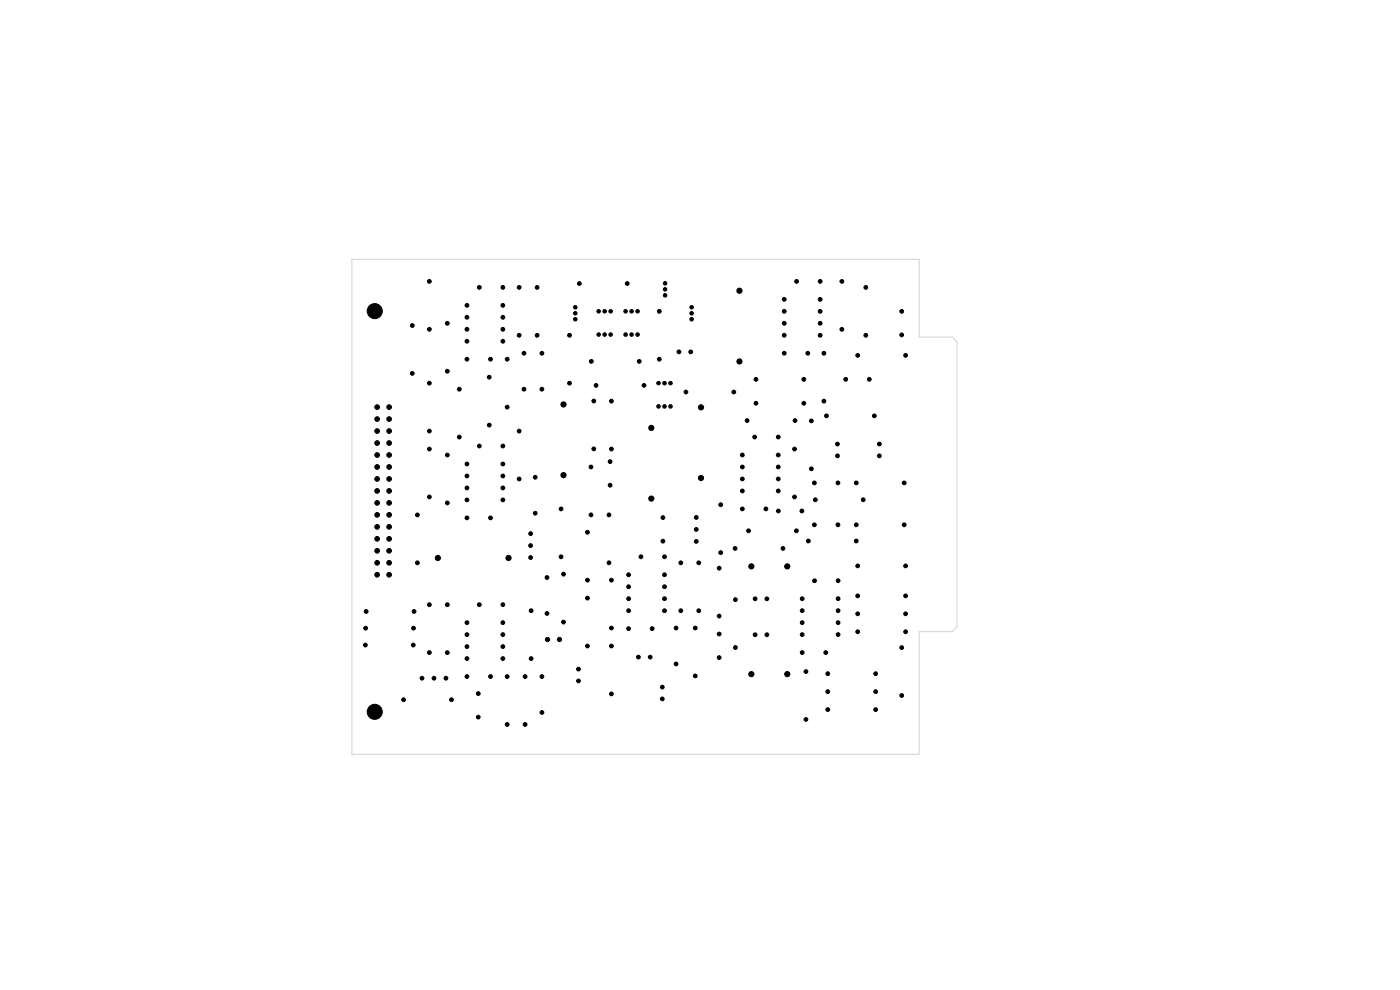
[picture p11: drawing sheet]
<svg xmlns="http://www.w3.org/2000/svg" width="297mm" height="210mm" viewBox="0 0 297 210" stroke-linecap="round" stroke-linejoin="round" font-family="sans-serif">
<path d="M74.6 55h120.4v16.5h7l1 1v60.5l-1 1h-7v26h-120.4z" fill="none" stroke="#d0d2cd" stroke-width=".21"/>
<g fill="#000" stroke="#000" stroke-width=".21">
<circle cx="91.1" cy="59.7" r=".4"/>
<circle cx="169" cy="59.7" r=".4"/>
<circle cx="174" cy="59.7" r=".4"/>
<circle cx="178.6" cy="59.7" r=".4"/>
<circle cx="79.5" cy="66" r="1.6"/>
<circle cx="87.5" cy="79.2" r=".4"/>
<circle cx="87.5" cy="69.1" r=".4"/>
<circle cx="91.1" cy="69.9" r=".4"/>
<circle cx="94.9" cy="78.7" r=".4"/>
<circle cx="94.9" cy="68.6" r=".4"/>
<circle cx="99.1" cy="76.2" r=".4"/>
<circle cx="99.1" cy="64.8" r=".4"/>
<circle cx="99.1" cy="67.3" r=".4"/>
<circle cx="99.1" cy="69.9" r=".4"/>
<circle cx="99.1" cy="72.4" r=".4"/>
<circle cx="101.7" cy="61" r=".4"/>
<circle cx="104.1" cy="76.2" r=".4"/>
<circle cx="106.7" cy="72.4" r=".4"/>
<circle cx="106.7" cy="67.3" r=".4"/>
<circle cx="106.7" cy="69.9" r=".4"/>
<circle cx="106.7" cy="64.8" r=".4"/>
<circle cx="106.7" cy="61" r=".4"/>
<circle cx="107.6" cy="76.2" r=".4"/>
<circle cx="110.1" cy="71.1" r=".4"/>
<circle cx="110.1" cy="61" r=".4"/>
<circle cx="111.2" cy="74.9" r=".4"/>
<circle cx="113.9" cy="61" r=".4"/>
<circle cx="113.9" cy="71.1" r=".4"/>
<circle cx="115" cy="74.9" r=".4"/>
<circle cx="120.8" cy="71.1" r=".4"/>
<circle cx="122" cy="65.2" r=".38"/>
<circle cx="122" cy="67.7" r=".38"/>
<circle cx="122" cy="66.5" r=".38"/>
<circle cx="122.9" cy="60.1" r=".4"/>
<circle cx="125.4" cy="76.7" r=".4"/>
<circle cx="127" cy="66" r=".37"/>
<circle cx="127" cy="71" r=".37"/>
<circle cx="128.3" cy="66" r=".37"/>
<circle cx="128.3" cy="71" r=".37"/>
<circle cx="129.5" cy="66" r=".37"/>
<circle cx="129.5" cy="71" r=".37"/>
<circle cx="132.7" cy="66" r=".37"/>
<circle cx="132.7" cy="71" r=".37"/>
<circle cx="133.1" cy="60.1" r=".4"/>
<circle cx="134" cy="66" r=".37"/>
<circle cx="134" cy="71" r=".37"/>
<circle cx="135.3" cy="66" r=".37"/>
<circle cx="135.3" cy="71" r=".37"/>
<circle cx="135.6" cy="76.7" r=".4"/>
<circle cx="139.9" cy="76.2" r=".4"/>
<circle cx="139.9" cy="66" r=".4"/>
<circle cx="141.1" cy="62.6" r=".38"/>
<circle cx="141.1" cy="61.4" r=".38"/>
<circle cx="141.1" cy="60.1" r=".38"/>
<circle cx="144" cy="74.6" r=".4"/>
<circle cx="146.5" cy="74.6" r=".4"/>
<circle cx="146.7" cy="67.7" r=".38"/>
<circle cx="146.7" cy="65.2" r=".38"/>
<circle cx="146.7" cy="66.5" r=".38"/>
<circle cx="156.9" cy="61.7" r=".55"/>
<circle cx="156.9" cy="76.7" r=".55"/>
<circle cx="166.4" cy="71.1" r=".4"/>
<circle cx="166.4" cy="74.9" r=".4"/>
<circle cx="166.4" cy="66" r=".4"/>
<circle cx="166.4" cy="68.6" r=".4"/>
<circle cx="166.4" cy="63.5" r=".4"/>
<circle cx="171.4" cy="74.9" r=".4"/>
<circle cx="174" cy="71.1" r=".4"/>
<circle cx="174" cy="68.6" r=".4"/>
<circle cx="174" cy="66" r=".4"/>
<circle cx="174" cy="63.5" r=".4"/>
<circle cx="174.8" cy="74.9" r=".4"/>
<circle cx="178.6" cy="69.9" r=".4"/>
<circle cx="182" cy="75.4" r=".4"/>
<circle cx="183.7" cy="61" r=".4"/>
<circle cx="183.7" cy="71.1" r=".4"/>
<circle cx="191.3" cy="66" r=".4"/>
<circle cx="191.3" cy="71" r=".4"/>
<circle cx="192.1" cy="75.4" r=".4"/>
<circle cx="80" cy="86.4" r=".5"/>
<circle cx="80" cy="91.4" r=".5"/>
<circle cx="80" cy="94" r=".5"/>
<circle cx="80" cy="96.5" r=".5"/>
<circle cx="80" cy="88.9" r=".5"/>
<circle cx="80" cy="99.1" r=".5"/>
<circle cx="82.5" cy="96.5" r=".5"/>
<circle cx="82.5" cy="86.4" r=".5"/>
<circle cx="82.5" cy="91.4" r=".5"/>
<circle cx="82.5" cy="88.9" r=".5"/>
<circle cx="82.5" cy="94" r=".5"/>
<circle cx="82.5" cy="99.1" r=".5"/>
<circle cx="91.1" cy="91.4" r=".4"/>
<circle cx="91.1" cy="81.3" r=".4"/>
<circle cx="91.1" cy="95.3" r=".4"/>
<circle cx="94.9" cy="96.5" r=".4"/>
<circle cx="97.4" cy="82.6" r=".4"/>
<circle cx="97.4" cy="92.7" r=".4"/>
<circle cx="99.1" cy="98.4" r=".4"/>
<circle cx="101.7" cy="94.6" r=".4"/>
<circle cx="103.8" cy="80" r=".4"/>
<circle cx="103.8" cy="90.2" r=".4"/>
<circle cx="106.7" cy="98.4" r=".4"/>
<circle cx="106.7" cy="94.6" r=".4"/>
<circle cx="107.6" cy="86.4" r=".4"/>
<circle cx="110.1" cy="91.4" r=".4"/>
<circle cx="111.2" cy="82.6" r=".4"/>
<circle cx="115" cy="82.6" r=".4"/>
<circle cx="119.5" cy="85.8" r=".55"/>
<circle cx="120.8" cy="81.3" r=".4"/>
<circle cx="125.4" cy="99.1" r=".4"/>
<circle cx="126" cy="85.1" r=".4"/>
<circle cx="126" cy="95.2" r=".4"/>
<circle cx="126.5" cy="81.8" r=".4"/>
<circle cx="129.4" cy="97.9" r=".4"/>
<circle cx="129.7" cy="85.1" r=".4"/>
<circle cx="129.7" cy="95.3" r=".4"/>
<circle cx="136.6" cy="81.8" r=".4"/>
<circle cx="138.2" cy="90.8" r=".55"/>
<circle cx="139.7" cy="81.3" r=".37"/>
<circle cx="139.7" cy="86.2" r=".37"/>
<circle cx="141" cy="81.3" r=".37"/>
<circle cx="141" cy="86.2" r=".37"/>
<circle cx="142.2" cy="81.3" r=".37"/>
<circle cx="142.2" cy="86.2" r=".37"/>
<circle cx="145.5" cy="83.2" r=".4"/>
<circle cx="148.7" cy="86.4" r=".55"/>
<circle cx="155.7" cy="83.2" r=".4"/>
<circle cx="157.5" cy="99.1" r=".4"/>
<circle cx="157.5" cy="96.5" r=".4"/>
<circle cx="158.5" cy="89.2" r=".4"/>
<circle cx="160.1" cy="92.7" r=".4"/>
<circle cx="160.4" cy="85.5" r=".4"/>
<circle cx="160.4" cy="80.5" r=".4"/>
<circle cx="165.1" cy="96.5" r=".4"/>
<circle cx="165.1" cy="92.7" r=".4"/>
<circle cx="165.1" cy="99.1" r=".4"/>
<circle cx="168.6" cy="95.3" r=".4"/>
<circle cx="168.7" cy="89.2" r=".4"/>
<circle cx="170.5" cy="85.5" r=".4"/>
<circle cx="170.5" cy="80.5" r=".4"/>
<circle cx="172.1" cy="99.4" r=".4"/>
<circle cx="172.1" cy="89.3" r=".4"/>
<circle cx="174.8" cy="85.1" r=".4"/>
<circle cx="175.3" cy="88.2" r=".4"/>
<circle cx="177.7" cy="94.2" r=".4"/>
<circle cx="177.7" cy="96.7" r=".4"/>
<circle cx="179.4" cy="80.5" r=".4"/>
<circle cx="184.4" cy="80.5" r=".4"/>
<circle cx="185.5" cy="88.2" r=".4"/>
<circle cx="186.5" cy="94.2" r=".4"/>
<circle cx="186.5" cy="96.7" r=".4"/>
<circle cx="80" cy="114.3" r=".5"/>
<circle cx="80" cy="101.6" r=".5"/>
<circle cx="80" cy="119.4" r=".5"/>
<circle cx="80" cy="116.8" r=".5"/>
<circle cx="80" cy="106.7" r=".5"/>
<circle cx="80" cy="109.2" r=".5"/>
<circle cx="80" cy="111.8" r=".5"/>
<circle cx="80" cy="104.1" r=".5"/>
<circle cx="82.5" cy="101.6" r=".5"/>
<circle cx="82.5" cy="109.2" r=".5"/>
<circle cx="82.5" cy="104.1" r=".5"/>
<circle cx="82.5" cy="111.8" r=".5"/>
<circle cx="82.5" cy="116.8" r=".5"/>
<circle cx="82.5" cy="114.3" r=".5"/>
<circle cx="82.5" cy="119.4" r=".5"/>
<circle cx="82.5" cy="106.7" r=".5"/>
<circle cx="88.5" cy="109.2" r=".4"/>
<circle cx="88.5" cy="119.4" r=".4"/>
<circle cx="91.1" cy="105.4" r=".4"/>
<circle cx="92.9" cy="118.4" r=".55"/>
<circle cx="94.9" cy="106.7" r=".4"/>
<circle cx="99.1" cy="109.9" r=".4"/>
<circle cx="99.1" cy="103.5" r=".4"/>
<circle cx="99.1" cy="106" r=".4"/>
<circle cx="99.1" cy="101" r=".4"/>
<circle cx="104.1" cy="109.9" r=".4"/>
<circle cx="106.7" cy="106" r=".4"/>
<circle cx="106.7" cy="101" r=".4"/>
<circle cx="106.7" cy="103.5" r=".4"/>
<circle cx="107.9" cy="118.4" r=".55"/>
<circle cx="110.1" cy="101.6" r=".4"/>
<circle cx="112.6" cy="113.2" r=".4"/>
<circle cx="112.6" cy="115.7" r=".4"/>
<circle cx="112.6" cy="118.3" r=".4"/>
<circle cx="113.5" cy="101.2" r=".4"/>
<circle cx="113.5" cy="108.9" r=".4"/>
<circle cx="119" cy="118.1" r=".4"/>
<circle cx="119" cy="108" r=".4"/>
<circle cx="119.5" cy="100.8" r=".55"/>
<circle cx="124.6" cy="112.9" r=".4"/>
<circle cx="125.4" cy="109.2" r=".4"/>
<circle cx="129.2" cy="109.2" r=".4"/>
<circle cx="129.2" cy="119.4" r=".4"/>
<circle cx="129.4" cy="102.9" r=".4"/>
<circle cx="136" cy="118.1" r=".4"/>
<circle cx="138.2" cy="105.8" r=".55"/>
<circle cx="140.6" cy="114.8" r=".4"/>
<circle cx="140.6" cy="109.8" r=".4"/>
<circle cx="141" cy="118.1" r=".4"/>
<circle cx="144.4" cy="119.4" r=".4"/>
<circle cx="147.7" cy="109.8" r=".4"/>
<circle cx="147.7" cy="112.3" r=".4"/>
<circle cx="147.7" cy="114.8" r=".4"/>
<circle cx="148.2" cy="119.4" r=".4"/>
<circle cx="148.7" cy="101.4" r=".55"/>
<circle cx="152.9" cy="117.2" r=".4"/>
<circle cx="152.9" cy="107.1" r=".4"/>
<circle cx="155.9" cy="116.3" r=".4"/>
<circle cx="157.5" cy="104.1" r=".4"/>
<circle cx="157.5" cy="108" r=".4"/>
<circle cx="157.5" cy="101.6" r=".4"/>
<circle cx="158.8" cy="112.6" r=".4"/>
<circle cx="162.5" cy="108" r=".4"/>
<circle cx="165.1" cy="104.1" r=".4"/>
<circle cx="165.1" cy="101.6" r=".4"/>
<circle cx="165.1" cy="108.4" r=".4"/>
<circle cx="166.1" cy="116.3" r=".4"/>
<circle cx="168.6" cy="105.4" r=".4"/>
<circle cx="169" cy="112.6" r=".4"/>
<circle cx="170.1" cy="108.4" r=".4"/>
<circle cx="171.5" cy="114.8" r=".4"/>
<circle cx="172.8" cy="111.3" r=".4"/>
<circle cx="172.8" cy="102.4" r=".4"/>
<circle cx="173" cy="106" r=".4"/>
<circle cx="177.8" cy="102.4" r=".4"/>
<circle cx="177.8" cy="111.3" r=".4"/>
<circle cx="181.6" cy="114.8" r=".4"/>
<circle cx="181.7" cy="111.3" r=".4"/>
<circle cx="181.7" cy="102.4" r=".4"/>
<circle cx="183.1" cy="106" r=".4"/>
<circle cx="191.8" cy="102.4" r=".4"/>
<circle cx="191.8" cy="111.3" r=".4"/>
<circle cx="77.5" cy="136.8" r=".4"/>
<circle cx="77.6" cy="133.3" r=".4"/>
<circle cx="77.7" cy="129.7" r=".4"/>
<circle cx="80" cy="121.9" r=".5"/>
<circle cx="82.5" cy="121.9" r=".5"/>
<circle cx="87.7" cy="136.8" r=".4"/>
<circle cx="87.7" cy="133.3" r=".4"/>
<circle cx="87.8" cy="129.7" r=".4"/>
<circle cx="91.1" cy="138.4" r=".4"/>
<circle cx="91.1" cy="128.3" r=".4"/>
<circle cx="94.9" cy="138.4" r=".4"/>
<circle cx="94.9" cy="128.3" r=".4"/>
<circle cx="99.1" cy="134.6" r=".4"/>
<circle cx="99.1" cy="132.1" r=".4"/>
<circle cx="99.1" cy="137.2" r=".4"/>
<circle cx="99.1" cy="139.7" r=".4"/>
<circle cx="101.7" cy="128.3" r=".4"/>
<circle cx="106.7" cy="139.7" r=".4"/>
<circle cx="106.7" cy="137.2" r=".4"/>
<circle cx="106.7" cy="134.6" r=".4"/>
<circle cx="106.7" cy="128.3" r=".4"/>
<circle cx="106.7" cy="132.1" r=".4"/>
<circle cx="112.7" cy="129.5" r=".4"/>
<circle cx="112.7" cy="139.7" r=".4"/>
<circle cx="116" cy="130.1" r=".4"/>
<circle cx="116" cy="122.5" r=".4"/>
<circle cx="116.2" cy="135.7" r=".45"/>
<circle cx="118.7" cy="135.7" r=".45"/>
<circle cx="119.5" cy="132" r=".4"/>
<circle cx="119.5" cy="121.8" r=".4"/>
<circle cx="124.6" cy="137" r=".4"/>
<circle cx="124.6" cy="123.1" r=".4"/>
<circle cx="124.6" cy="126.9" r=".4"/>
<circle cx="129.7" cy="137" r=".4"/>
<circle cx="129.7" cy="133.2" r=".4"/>
<circle cx="129.7" cy="123.1" r=".4"/>
<circle cx="133.3" cy="121.9" r=".4"/>
<circle cx="133.3" cy="124.5" r=".4"/>
<circle cx="133.3" cy="133.4" r=".4"/>
<circle cx="133.3" cy="127" r=".4"/>
<circle cx="133.3" cy="129.5" r=".4"/>
<circle cx="135.4" cy="139.4" r=".4"/>
<circle cx="137.9" cy="139.4" r=".4"/>
<circle cx="138.3" cy="133.4" r=".4"/>
<circle cx="141" cy="121.9" r=".4"/>
<circle cx="141" cy="124.5" r=".4"/>
<circle cx="141" cy="129.5" r=".4"/>
<circle cx="141" cy="127" r=".4"/>
<circle cx="143.4" cy="133.2" r=".4"/>
<circle cx="144.4" cy="129.5" r=".4"/>
<circle cx="147.5" cy="133.2" r=".4"/>
<circle cx="148.2" cy="129.5" r=".4"/>
<circle cx="152.6" cy="130.7" r=".4"/>
<circle cx="152.6" cy="139.5" r=".4"/>
<circle cx="152.6" cy="134.5" r=".4"/>
<circle cx="152.6" cy="120.5" r=".4"/>
<circle cx="156" cy="137.4" r=".4"/>
<circle cx="156" cy="127.2" r=".4"/>
<circle cx="159.4" cy="120.1" r=".55"/>
<circle cx="160.2" cy="127" r=".4"/>
<circle cx="160.2" cy="134.6" r=".4"/>
<circle cx="162.7" cy="127" r=".4"/>
<circle cx="162.7" cy="134.6" r=".4"/>
<circle cx="167" cy="120.1" r=".55"/>
<circle cx="170.2" cy="129.5" r=".4"/>
<circle cx="170.2" cy="132.1" r=".4"/>
<circle cx="170.2" cy="134.6" r=".4"/>
<circle cx="170.2" cy="127" r=".4"/>
<circle cx="170.2" cy="138.4" r=".4"/>
<circle cx="172.8" cy="123.2" r=".4"/>
<circle cx="175.2" cy="138.4" r=".4"/>
<circle cx="177.8" cy="123.2" r=".4"/>
<circle cx="177.8" cy="129.5" r=".4"/>
<circle cx="177.8" cy="134.6" r=".4"/>
<circle cx="177.8" cy="132.1" r=".4"/>
<circle cx="177.8" cy="127" r=".4"/>
<circle cx="182" cy="130.2" r=".4"/>
<circle cx="182" cy="134" r=".4"/>
<circle cx="182" cy="126.4" r=".4"/>
<circle cx="182" cy="120" r=".4"/>
<circle cx="191.3" cy="137.4" r=".4"/>
<circle cx="192.1" cy="130.2" r=".4"/>
<circle cx="192.1" cy="134" r=".4"/>
<circle cx="192.1" cy="120" r=".4"/>
<circle cx="192.1" cy="126.4" r=".4"/>
<circle cx="79.5" cy="151" r="1.6"/>
<circle cx="85.6" cy="148.4" r=".4"/>
<circle cx="89.5" cy="143.9" r=".4"/>
<circle cx="92.1" cy="143.9" r=".4"/>
<circle cx="94.6" cy="143.9" r=".4"/>
<circle cx="95.8" cy="148.4" r=".4"/>
<circle cx="99.1" cy="143.5" r=".4"/>
<circle cx="101.5" cy="152.1" r=".4"/>
<circle cx="101.5" cy="147.1" r=".4"/>
<circle cx="104.1" cy="143.5" r=".4"/>
<circle cx="107.6" cy="143.5" r=".4"/>
<circle cx="107.6" cy="153.7" r=".4"/>
<circle cx="111.4" cy="153.7" r=".4"/>
<circle cx="111.4" cy="143.5" r=".4"/>
<circle cx="115" cy="143.5" r=".4"/>
<circle cx="115" cy="151.1" r=".4"/>
<circle cx="122.7" cy="144.4" r=".4"/>
<circle cx="122.7" cy="141.9" r=".4"/>
<circle cx="129.7" cy="147.2" r=".4"/>
<circle cx="140.5" cy="145.8" r=".4"/>
<circle cx="140.5" cy="148.3" r=".4"/>
<circle cx="143.4" cy="140.8" r=".4"/>
<circle cx="147.5" cy="143.4" r=".4"/>
<circle cx="159.4" cy="143" r=".55"/>
<circle cx="167" cy="143" r=".55"/>
<circle cx="171" cy="142.5" r=".4"/>
<circle cx="171" cy="152.6" r=".4"/>
<circle cx="175.6" cy="146.7" r=".4"/>
<circle cx="175.6" cy="150.5" r=".4"/>
<circle cx="175.6" cy="142.9" r=".4"/>
<circle cx="185.8" cy="142.9" r=".4"/>
<circle cx="185.8" cy="150.5" r=".4"/>
<circle cx="185.8" cy="146.7" r=".4"/>
<circle cx="191.3" cy="147.5" r=".4"/>
</g>
</svg>
